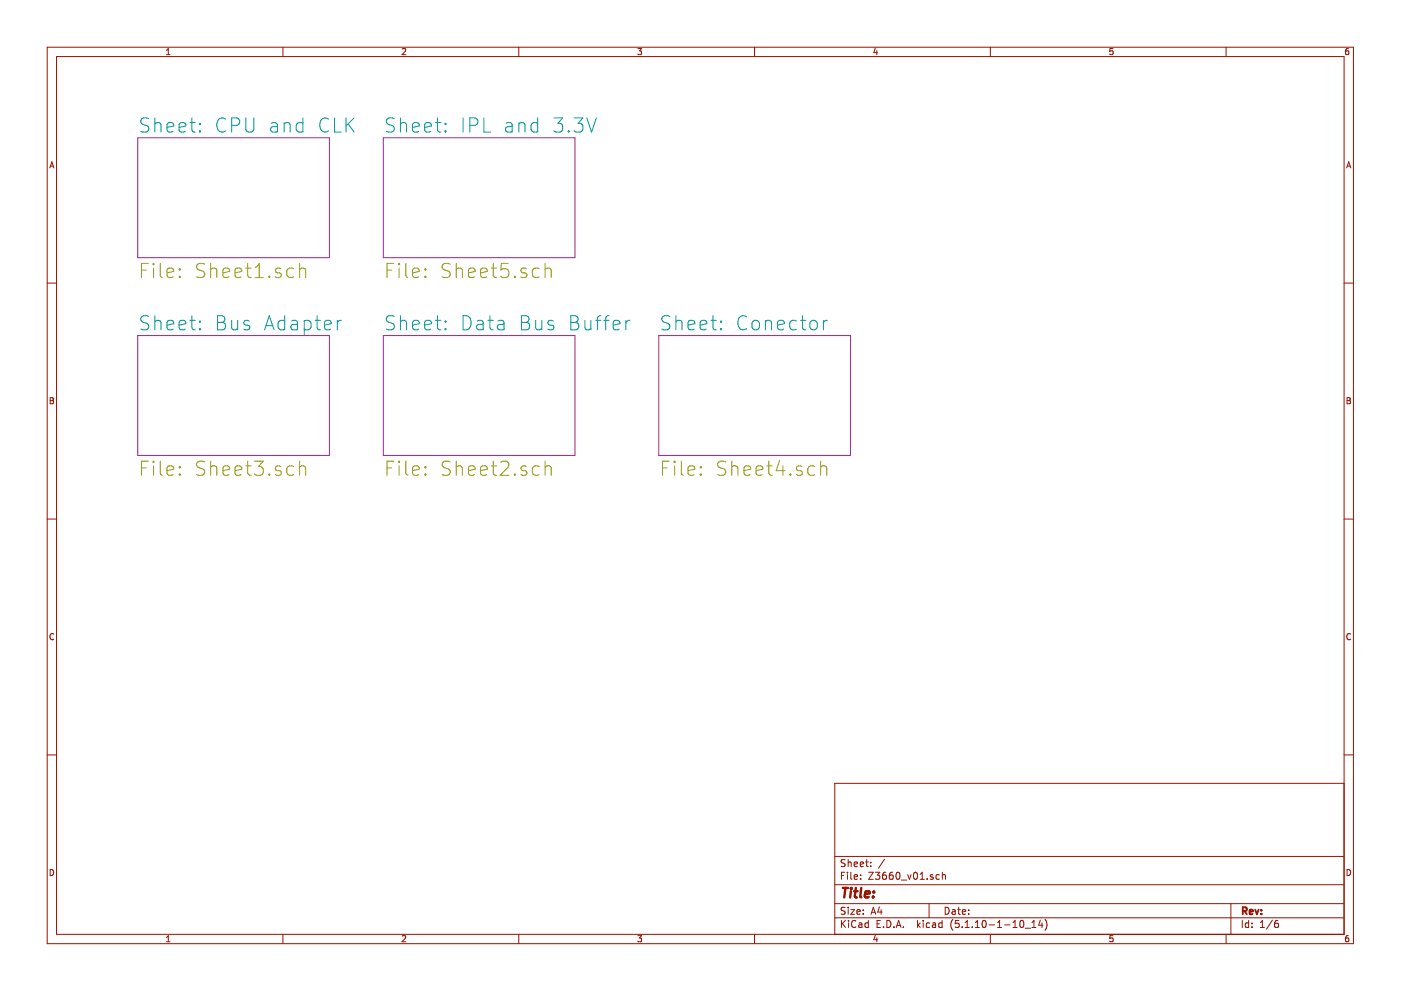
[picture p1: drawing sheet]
<svg xmlns="http://www.w3.org/2000/svg" width="420mm" height="297mm" viewBox="0 0 420 297" stroke-linecap="round" stroke-linejoin="round" font-family="sans-serif">
<path d="M0 0h420.1v297h-420.1z" fill-rule="evenodd" fill="#fff" stroke="#fff" stroke-width=".3"/>
<g fill="none" stroke="#981200" stroke-width=".3">
<path d="M14.2 14.2h391.7v268.7h-391.7zM17 17h386.1v263.1h-386.1zM49.9 16.4h1.1M49.9 15.1l.6-.6v1.9M84.8 14.2v2.8M120.6 14.7l.7-.2 .4 .6-1.1 1.3h1.1M155.6 14.2v2.8M191.3 14.5h1.1l-.6 .7 .5 .2v.8l-.2 .2-.8-.2M226.3 14.2v2.8M262.5 14.4l-.4 1.4h1.1M263 15.2v1.2M297 14.2v2.8"/>
<path d="M333.8 14.5h-.9l-.1 .9 .9-.1 .1 .9-.3 .2-.7-.2M367.7 14.2v2.8M404.4 14.5l-.6 .1-.2 .4-.1 1 .3 .4 .7-.2-.1-.9-.6-.1-.3 .4M14.9 50.3l.7-1.8 .6 1.8M15.1 49.8h.9M403.9 50.3l.6-1.8 .6 1.8M404 49.8h.9M14.2 84.8h2.8M403.1 84.8h2.8M15.1 119.2h.6l.3 .3-.3 .6 .4 .3-.3 .6h-.7zM404 119.2h.6l.4 .3-.4 .6 .4 .3-.3 .6h-.7zM15.1 120.1h.6"/>
<path d="M404 120.1h.6M14.2 155.6h2.8M403.1 155.6h2.8M16.1 190.1a.82 .82 0 0 0-1.1 .7 .82 .82 0 0 0 1.1 .8M405 190.1a.82 .82 0 0 0-1.1 .7 .82 .82 0 0 0 1.1 .8M14.2 226.3h2.8M403.1 234.8h-152.8v45.3M403.1 226.3h2.8M250.3 256.7h152.8M253.4 257.7l-.8-.1-.3 .4 .1 .5 1 .5v.6l-.4 .2-.7-.1M254.4 257.6v2.2M254.4 258.5l.3-.1 .5 .1 .1 1.3"/>
<path d="M256.2 259.1l1-.2-.1-.4-.6-.1-.3 .2 .1 1.1h.8M258 259.1l1-.2-.1-.4-.6-.1-.3 .2 .1 1.1h.8M259.6 258.4h.8M259.9 257.6v1.9l.5 .3M261.1 259.6v.2M261.1 258.5v.1M265.3 257.5l-1.8 2.8M15.1 260.6a.93 .93 0 0 1 1 .9 .93 .93 0 0 1-1 1zM250.3 275.1h152.8M250.3 270.9h152.8M250.3 265.2h152.8M252.4 262.5h.6"/>
<path d="M252.4 275.9v2.1M252.6 276.8l.9 1.2M253.4 261.4h-1v2.2M253.4 272l-.8-.1-.3 .4 .1 .5 1 .5v.6l-.4 .2-.7-.2M253.5 275.9l-1.1 1.2M254.2 261.4v.3M254.2 262.2v1.4M254.4 271.9v.3M254.4 272.7v1.4M254.5 275.9v.2M254.5 276.6v1.4M255.2 272.7h1.1l-1.1 1.4h1.1"/>
<path d="M255.2 261.4v1.9l.3 .3M256.2 262.9l1-.2-.1-.4-.6-.1-.3 .3 .1 1h.8M256.7 276.1a.84 .84 0 0 0-1.1 0 .84 .84 0 0 0-.2 1 .8 .8 0 0 0 .4 .8 .8 .8 0 0 0 .9-.1M257 273.4l1-.2-.1-.4-.6-.1-.3 .2 .1 1h.8M257.6 276.7h.8l.1 1.3M258.1 263.4v.2M258.1 262.3v.2M258.5 277.1l-.7 .1-.3 .3 .3 .5 .7-.1M258.9 273.9v.2M258.9 272.8v.1M260.4 276.7l-.6-.1-.4 .4 .1 .8 .3 .2 .6-.1M260.4 275.9v2.1"/>
<path d="M260.5 261.4h1.4l-1.4 2.2h1.4M261.2 274.1l.7-2.2 .7 2.2M261.4 273.4h1.1M262.5 261.4h1.4l-.8 .9 .6 .2v.9l-.2 .2-1-.2M263 276.9h.7M263.7 271.8l-.5 1.6h1.4M264 275.9h-1v2.1h1M264.2 272.7v1.4M265 277.8v.2M265.6 261.4l-.5 .2a1.35 1.35 0 0 0 0 2l.7-.2 .1-.7-.4-.4h-.6l-.3 .4M266 275.9a1.07 1.07 0 0 1 1.2 1 1.07 1.07 0 0 1-1.2 1.1zM267.7 261.4h-.4l-.5 .5-.1 1.3 .4 .4 .7-.2 .1-.7-.2-.4h-.6l-.4 .4"/>
<path d="M268.1 277.8v.2M268.8 278l.7-2.1 .7 2.1M268.9 261.7l.5-.3a1.21 1.21 0 0 1-.2 2.2l-.3-.2-.2-.6zM269 277.4h1M270.3 263.8h1.6M270.9 277.8v.2M272.2 262.2l.5 1.4 .5-1.4M274.1 261.7l.4-.3a1.13 1.13 0 0 1 .7 1.1 1.13 1.13 0 0 1-.7 1.1l-.4-.2-.2-.6zM275.2 275.9v2.1M275.3 277.2l.7 .8M276 276.6l-.8 .8M276 263.6h1.2"/>
<path d="M276 262.1l.6-.7v2.2M276.9 275.9v.2M276.9 276.6v1.4M278.1 263.4v.2M278.6 270.9v4.2M278.8 276.7l-.6-.1-.4 .4 .1 .8 .3 .2 .6-.1M279.7 276.7h.8l.1 1.3M279.8 262.3l-.5-.1-.3 .3 .1 .3 .7 .2v.5h-.8M280.6 277.1l-1 .4 .3 .5 .7-.1M281.7 262.3l-.6-.1-.4 .4 .1 .8 .3 .2 .6-.1M282.5 276.7l-.6-.1-.4 .4 .1 .8 .3 .2 .6-.1M282.5 275.9v2.1"/>
<path d="M282.6 262.3l.3-.1 .5 .1 .1 1.3M282.6 261.4v2.2M283.5 271.9a1.07 1.07 0 0 1 1.2 1.1 1.07 1.07 0 0 1-1.2 1.1zM285.6 272.8h.8l.1 1.3M285.8 275.6a2.42 2.42 0 0 0 0 3.2M286.5 273.2l-.7 .1-.3 .3 .3 .5 .7-.2M287.2 272.7h.8M287.5 271.9v1.9l.5 .3M287.6 275.9h-1l-.2 1 1.1-.1 .2 .3-.1 .7-.3 .2-.9-.2M288.6 277.8v.2M288.6 273.4l1-.2-.1-.4-.6-.1-.3 .2 .1 1h.8M289.5 278h1.2"/>
<path d="M289.5 276.5l.6-.6v2.1M290.5 273.9v.2M290.5 272.8v.1M291.6 277.8v.2M292.5 278h1.2M292.5 276.5l.6-.6v2.1M294.8 276l.2-.1a1.13 1.13 0 0 1 .8 1 1.13 1.13 0 0 1-.8 1.1 1.41 1.41 0 0 1-.2-2zM296.7 277.2h1.6M299.2 278h1.2M299.2 276.5l.6-.6v2.1M301.3 277.2h1.6M303.8 278h1.2"/>
<path d="M303.8 276.5l.6-.6v2.1M306.1 276l.4-.1a1.21 1.21 0 0 1-.1 2.1 1.41 1.41 0 0 1-.3-2zM307.5 278.2h1.6M309.5 278h1.2M309.5 276.5l.6-.6v2.1M312 275.8l-.5 1.5h1.3M312.5 276.6v1.4M313.4 275.6a2.42 2.42 0 0 1 0 3.2M369.1 270.9v9.2M372.6 275.9v2.1M374.5 276.7l-.7-.1-.3 .4 .1 .9h.9M374.5 275.9v2.1"/>
<path d="M375.5 277.8v.2M375.5 276.7v.2M378 278h1.2M378 276.5l.6-.6v2.1M381.6 275.8l-1.8 2.7M383.2 275.9l-.5 .1a1.35 1.35 0 0 0 0 2l.6-.2 .1-.7-.4-.4-.6 .1-.2 .3M404 260.6a.93 .93 0 0 1 1 .9 .93 .93 0 0 1-1 1zM49.9 281l.6-.5v1.8M49.9 282.3h1.1M84.8 280.1v2.8M120.6 280.6l.7-.1 .4 .5-1.1 1.3h1.1M155.6 280.1v2.8"/>
<path d="M191.3 280.5h1.1l-.6 .6 .5 .2v.8l-.2 .2-.8-.2M226.3 280.1v2.8M262.5 280.3l-.4 1.4h1.1M263 281.1v1.2M297 280.1v2.8M333.8 280.5h-.9l-.1 .8 .9-.1 .1 .9-.3 .2-.7-.2M367.7 280.1v2.8M404.4 280.5h-.6l-.2 .4-.1 1 .3 .4 .7-.2-.1-.9-.6-.1-.3 .4"/>
</g>
<path d="M372.7 273l1-.1 .2-.2-.1-.5-.3-.3h-.8v2.2M373.2 273l.7 1.1M374.7 273.4l1.1-.2-.2-.4-.6-.1-.3 .2 .1 1h.8M376.4 272.7l.5 1.4 .5-1.4M378.3 273.9v.2M378.3 272.8v.1" fill="none" stroke="#981200" stroke-width=".54"/>
<path d="M252.8 266.2h1.6M253.5 266.2l-.3 2.8M255.2 267.1l-.3 1.9M255.3 266.2v.2M255.3 266.2l.1 .1-.1 .1M256.1 267.1h1.1M256.7 266.2l-.4 2.4 .2 .2 .5 .2M258.3 266.2l-.3 2.4 .3 .4M259.4 268.1l1.4-.3-.1-.6h-1l-.4 1.4 .4 .4 .8-.2M261.9 268.7l-.1 .3M262.1 267.2l.1 .2-.2 .1M262.1 267.2l-.1 .3" fill="none" stroke="#981200" stroke-width=".72"/>
<path d="M41.3 41.3h57.5v35.9h-57.5zM115 41.3h57.4v35.9h-57.4zM41.3 100.6h57.5v35.9h-57.5zM115 100.6h57.4v35.9h-57.4zM197.6 100.6h57.5v35.9h-57.5z" fill="none" stroke="#982296" stroke-width=".3"/>
<g fill="none" stroke="#009596" stroke-width=".3">
<path d="M44.6 35.6l-1.6-.3a1.03 1.03 0 0 0-.8 1.1 1.03 1.03 0 0 0 .8 1 1.51 1.51 0 0 1 1.6 1 1.03 1.03 0 0 1-.8 1.2l-1.6-.2M46.4 35.3v4.3M46.4 37.1a1.07 1.07 0 0 1 1.9 .3v2.2M50.1 38.2l2-.4-.2-.8-1.2-.3-.6 .7v1.6l.2 .4 .4 .2 1.2-.2M53.7 38.2l2-.4-.2-.8-1.2-.3-.6 .7v1.6l.2 .4 .4 .2 1.2-.2M56.9 36.7h1.7M57.5 35.3v3.7l.3 .4 .8 .2M60 39.2l.2 .2-.2 .2M60 39.2l-.2 .2 .2 .2M60 37v.4M60 39.2v.4M60 37l.2 .1-.2 .3"/>
<path d="M60 37l-.2 .1 .2 .3M67.6 35.7a1.58 1.58 0 0 0-1.8-.2 1.58 1.58 0 0 0-.8 1.6 1.78 1.78 0 0 0 .5 2 1.78 1.78 0 0 0 1.9 .3l.2-.2M69.5 37.6h1.6a1.16 1.16 0 0 0 .8-1.1 1.16 1.16 0 0 0-.8-1.2h-1.6v4.3M73.7 35.3v3.5l.2 .4 .6 .4h.8l.8-.8v-3.5M81.4 37l.4-.3 1.2 .3 .2 .4v2.2M83.2 37.8l-1.4 .2a.83 .83 0 0 0-.7 .8 .83 .83 0 0 0 .7 .8l1.4-.2M85.2 37.1a1.04 1.04 0 0 1 1.8 .3v2.2M85.2 36.7v2.9M90.8 37l-1.2-.3-.8 .9v1.2l.4 .6 .4 .2 1.2-.2M90.8 35.3v4.3M98.5 35.7a1.7 1.7 0 0 0-2.1 0 1.7 1.7 0 0 0-.5 2.1 1.6 1.6 0 0 0 .8 1.6 1.6 1.6 0 0 0 1.8-.2M100.3 35.3v4.3h2"/>
<path d="M103.8 35.3v4.3M104.4 37.1l1.8 2.5M106.2 35.3l-2.4 2.5M118.3 35.6l-1.7-.3a1.03 1.03 0 0 0-.8 1.1 1.03 1.03 0 0 0 .8 1 1.51 1.51 0 0 1 1.7 1 1.03 1.03 0 0 1-.8 1.2l-1.6-.2M120.1 35.3v4.3M120.1 37.1a1.07 1.07 0 0 1 1.8 .3v2.2M123.7 38.2l2-.4-.1-.8-1.3-.3-.6 .7v1.6l.2 .4 .4 .2 1.3-.2M127.3 38.2l2.1-.4-.2-.8-1.2-.3-.7 .7v1.6l.3 .4 .4 .2 1.2-.2M130.6 36.7h1.6M131.2 35.3v3.7l.2 .4 .8 .2M133.6 37v.4M133.6 39.2v.4"/>
<path d="M133.6 39.2l.2 .2-.2 .2M133.6 39.2l-.2 .2 .2 .2M133.6 37l.2 .1-.2 .3M133.6 37l-.2 .1 .2 .3M138.9 35.3v4.3M140.9 37.6h1.6a1.16 1.16 0 0 0 .8-1.1 1.16 1.16 0 0 0-.8-1.2h-1.6v4.3M145.1 35.3v4.3h2M151.8 37l.4-.3 1.2 .3 .2 .4v2.2M153.6 37.8l-.4 .2h-1a.85 .85 0 0 0-.6 .8 .85 .85 0 0 0 .6 .8h1l.4-.2M155.6 37.1a1.07 1.07 0 0 1 1.9 .3v2.2M155.6 36.7v2.9M161.3 37l-1.2-.3-.6 .4-.3 .5v1.2l.4 .6 .5 .2 1.2-.2"/>
<path d="M161.3 35.3v4.3M166.1 35.3h2.6l-1.4 1.7a1.1 1.1 0 0 1 1.4 .8v1l-.4 .6-.4 .2h-1.2l-.6-.4M170.6 39.2l.1 .2-.1 .2M170.6 39.2l-.3 .2 .3 .2M170.6 39.2v.4M172.2 35.3h2.6l-1.4 1.7a1.12 1.12 0 0 1 1.4 .8v1l-.4 .6-.4 .2h-1.2l-.6-.4M176 35.3l1.4 4.3 1.4-4.3M44.6 94.8l-1.6-.2a1.03 1.03 0 0 0-.8 1 1.03 1.03 0 0 0 .8 1 1.51 1.51 0 0 1 1.6 1 1.03 1.03 0 0 1-.8 1.3l-1.6-.3M46.4 96.4a1.07 1.07 0 0 1 1.9 .2v2.3M46.4 94.6v4.3M50.1 97.5l2-.5-.2-.8-1.2-.2-.6 .6v1.6l.2 .4 .4 .3 1.2-.3M53.7 97.5l2-.5-.2-.8-1.2-.2-.6 .6v1.6l.2 .4 .4 .3 1.2-.3"/>
<path d="M56.9 96h1.7M57.5 94.6v3.6l.3 .4 .8 .3M60 96.2v.4M60 98.5v.4M60 98.5l.2 .1-.2 .3M60 98.5l-.2 .1 .2 .3M60 96.2l.2 .2-.2 .2M60 96.2l-.2 .2 .2 .2M65.2 94.6h1.4a1.03 1.03 0 0 1 .9 1 1.03 1.03 0 0 1-.9 1 1.14 1.14 0 0 1 1.1 1.1 1.14 1.14 0 0 1-.8 1.2h-1.7zM65.2 96.6h1.4M69.5 96v2.2l.2 .4a1.15 1.15 0 0 0 1.6-.1M71.3 96v2.9"/>
<path d="M74.7 96.2a.99 .99 0 0 0-1.6 .4l.2 .6 1.4 .4 .2 .4-.2 .6-.4 .3-1.2-.3M79.4 98.9l1.4-4.3 1.4 4.3M79.7 97.6h2.1M85.4 96.2l-1.2-.2-.6 .4-.2 .4v1.2l.2 .5 .6 .4 1.2-.3M85.4 94.6v4.3M87.4 96.2l.4-.2 1.3 .2 .1 .4v2.3M89.2 97l-.4 .2h-1a.83 .83 0 0 0-.6 .9 .83 .83 0 0 0 .6 .8h1l.4-.3M91.2 96.2a1.35 1.35 0 0 1 1.9 .2l.2 .4v1.2l-.2 .5a1.35 1.35 0 0 1-1.9 .1M91.2 96v4.3M94.5 96h1.6M95.1 94.6v3.6l.2 .4 .8 .3M97.3 97.5l2-.5-.2-.8-1.2-.2-.6 .6v1.6l.2 .4 .4 .3 1.2-.3"/>
<path d="M101.2 96v2.9M102.3 96a1.08 1.08 0 0 0-1.1 .8M118.3 94.8l-1.7-.2a1.03 1.03 0 0 0-.8 1 1.03 1.03 0 0 0 .8 1 1.51 1.51 0 0 1 1.7 1 1.03 1.03 0 0 1-.8 1.3l-1.6-.3M120.1 94.6v4.3M120.1 96.4a1.07 1.07 0 0 1 1.8 .2v2.3M123.7 97.5l2-.5-.1-.8-1.3-.2-.6 .6v1.6l.2 .4 .4 .3 1.3-.3M127.3 97.5l2.1-.5-.2-.8-1.2-.2-.7 .6v1.6l.3 .4 .4 .3 1.2-.3M130.6 96h1.6M131.2 94.6v3.6l.2 .4 .8 .3M133.6 98.5l.2 .1-.2 .3M133.6 98.5l-.2 .1 .2 .3M133.6 96.2v.4"/>
<path d="M133.6 98.5v.4M133.6 96.2l.2 .2-.2 .2M133.6 96.2l-.2 .2 .2 .2M138.9 94.6a2.22 2.22 0 0 1 2.2 1.1 2.22 2.22 0 0 1-.2 2.5l-1 .7h-1zM143.1 96.2l.4-.2 1.2 .2 .2 .4v2.3M144.9 97l-.4 .2h-1a.83 .83 0 0 0-.6 .9 .83 .83 0 0 0 .6 .8h1l.4-.3M146.3 96h1.6M146.9 94.6v3.6l.2 .4 .8 .3M149.4 96.2l.4-.2 1.2 .2 .2 .4v2.3M151.2 97l-.4 .2h-1a.83 .83 0 0 0-.7 .9 .83 .83 0 0 0 .7 .8h1l.4-.3M156.4 94.6h1.4a1.03 1.03 0 0 1 .9 1 1.03 1.03 0 0 1-.9 1 1.13 1.13 0 0 1 1.1 1.1 1.13 1.13 0 0 1-.9 1.2h-1.6zM156.4 96.6h1.4"/>
<path d="M160.6 96v2.2l.3 .4a1.15 1.15 0 0 0 1.6-.1M162.5 96v2.9M165.9 96.2l-1-.2-.6 .6 .2 .6 1.4 .4 .2 .4-.2 .6-.4 .3-1.2-.3M171.2 94.6h1.4a1.03 1.03 0 0 1 .8 1 1.03 1.03 0 0 1-.8 1 1.14 1.14 0 0 1 1 1.1 1.14 1.14 0 0 1-.8 1.2h-1.6zM171.2 96.6h1.4M175.4 96v2.2l.2 .4a1.15 1.15 0 0 0 1.6-.1M177.2 96v2.9M178.6 96h1.6M180.2 94.6l-.8 .2-.2 .4v3.7M181.1 96h1.6M182.7 94.6l-.9 .2-.1 .4v3.7M183.9 97.5l2-.5-.2-.8-1.2-.2-.6 .6 .2 2 .4 .3 1.2-.3"/>
<path d="M187.7 96v2.9M188.9 96a1.16 1.16 0 0 0-1.2 .8M200.9 94.8l-1.6-.2a1.03 1.03 0 0 0-.8 1 1.03 1.03 0 0 0 .8 1 1.51 1.51 0 0 1 1.6 1 1.03 1.03 0 0 1-.8 1.3l-1.6-.3M202.7 96.4a1.07 1.07 0 0 1 1.8 .2v2.3M202.7 94.6v4.3M206.3 97.5l2.1-.5-.2-.8-1.2-.2-.7 .6v1.6l.3 .4 .4 .3 1.2-.3M210 97.5l2-.5-.2-.8-1.2-.2-.6 .6v1.6l.2 .4 .4 .3 1.2-.3M213.2 96h1.6M213.8 94.6v3.6l.2 .4 .8 .3M216.2 98.5l.2 .1-.2 .3M216.2 98.5l-.2 .1 .2 .3M216.2 96.2v.4"/>
<path d="M216.2 98.5v.4M216.2 96.2l.2 .2-.2 .2M216.2 96.2l-.2 .2 .2 .2M223.9 95a1.58 1.58 0 0 0-1.8-.2 1.58 1.58 0 0 0-.8 1.6 1.78 1.78 0 0 0 .5 1.9 1.78 1.78 0 0 0 1.9 .3l.2-.1M225.7 96.4a1.15 1.15 0 0 1 1.2-.4 1.15 1.15 0 0 1 .9 .8v1.2a1.15 1.15 0 0 1-1.2 .9 1.15 1.15 0 0 1-1.1-.9v-1.2zM229.5 96.4a1.07 1.07 0 0 1 1.9 .2v2.3M229.5 96v2.9M233.2 97.5l2-.5-.2-.8-1.2-.2-.6 .6v1.6l.2 .4 .4 .3 1.2-.3M238.9 96.2l-1.3-.2-.6 .4-.2 .4 .2 1.7 .6 .4 1.3-.3M240.1 96h1.6M240.6 94.6v3.6l.3 .4 .8 .3M243.1 96.4a1.14 1.14 0 0 1 1.1-.4 1.14 1.14 0 0 1 .9 .8v1.2a1.15 1.15 0 0 1-1.1 .9 1.15 1.15 0 0 1-1.1-.9v-1.2z"/>
<path d="M246.9 96v2.9M248.1 96a1.08 1.08 0 0 0-1.2 .8"/>
</g>
<g fill="none" stroke="#969400" stroke-width=".3">
<path d="M44.4 79h-2v4.2M46.1 79v.4M46.1 79l-.3 .2 .3 .2M46.1 79l.1 .2-.1 .2M48.1 79v3.6l.6 .6M61.4 79.2l-1.6-.2a1.02 1.02 0 0 0-.9 1 1.02 1.02 0 0 0 .9 1 1.51 1.51 0 0 1 1.6 1 1.09 1.09 0 0 1-.8 1.2l-1.7-.2M63.2 79v4.2M74.3 79v3.6l.2 .4 .8 .2M89.8 79v4.2M118.1 79h-2v4.2M119.7 79v.4M119.7 79l-.2 .2 .2 .2"/>
<path d="M119.7 79l.2 .2-.2 .2M121.7 79v3.6l.6 .6M135 79.2l-1.6-.2a1.02 1.02 0 0 0-.8 1 1.02 1.02 0 0 0 .8 1 1.51 1.51 0 0 1 1.6 1 1.09 1.09 0 0 1-.8 1.2l-1.6-.2M136.8 79v4.2M147.9 79v3.6l.2 .4 .9 .2M152.4 79h-2l-.2 2 .6-.4 1.4 .2 .4 .6-.2 1.4-.6 .4h-1l-.6-.4M163.5 79v4.2M42.4 81h1.4M46.1 80.4v2.8M50.1 81.8l2-.4-.2-.8-1.2-.2-.6 .6v1.6l.2 .4 .4 .2 1.2-.2M53.9 82.8l.2 .2-.2 .2M53.9 82.8l-.2 .2 .2 .2"/>
<path d="M53.9 80.6v.4M53.9 82.8v.4M53.9 80.6l.2 .2-.2 .2M53.9 80.6l-.2 .2 .2 .2M63.2 80.8a1.07 1.07 0 0 1 1.8 .2v2.2M66.9 81.8l2-.4-.3-.8-1.2-.2-.5 .6 .1 2 .4 .2 1.2-.2M70.5 81.8l2-.4-.2-.8-1.2-.2-.4 .2-.2 .4 .2 2 .4 .2 1.2-.2M73.7 80.4h1.6M76.5 83.2h2.5M76.5 80.2l.8-.6 .4-.6v4.2M80.8 82.8l.2 .2-.2 .2M80.8 82.8l-.2 .2 .2 .2"/>
<path d="M80.8 82.8v.4M84.2 80.6l-1-.2-.4 .2-.2 .4 .2 .6 1.4 .4 .2 .4-.2 .6-.4 .2-1.2-.2M88 80.6a1.35 1.35 0 0 0-1.8 .2l-.2 .4v1.2l.2 .4a1.35 1.35 0 0 0 1.8 .2M89.8 80.8a1.07 1.07 0 0 1 1.9 .2v2.2M116.1 81h1.4M119.7 80.4v2.8M123.7 81.8l2-.4-.1-.8-1.3-.2-.6 .6v1.6l.2 .4 .4 .2 1.3-.2M127.6 80.6v.4M127.6 82.8v.4M127.6 82.8l.2 .2-.2 .2M127.6 82.8l-.3 .2 .3 .2M127.6 80.6l.2 .2-.2 .2"/>
<path d="M127.6 80.6l-.3 .2 .3 .2M136.8 80.8a1.07 1.07 0 0 1 1.9 .2v2.2M140.5 81.8l2-.4-.2-.8-1.2-.2-.6 .6 .2 2 .4 .2 1.2-.2M144.1 81.8l2-.4-.2-.8-1.2-.2-.4 .2-.2 .4 .2 2 .4 .2 1.2-.2M147.4 80.4h1.6M154.4 82.8v.4M154.4 82.8l.2 .2-.2 .2M154.4 82.8l-.2 .2 .2 .2M157.8 80.6l-1-.2-.4 .2-.2 .4 .2 .6 1.4 .4 .2 .4-.2 .6-.3 .2-1.3-.2M161.7 80.6a1.35 1.35 0 0 0-1.8 .2l-.3 .4v1.2l.3 .4a1.35 1.35 0 0 0 1.8 .2M163.5 80.8a1.07 1.07 0 0 1 1.8 .2v2.2M44.4 138.2h-2v4.3"/>
<path d="M46.1 138.2v.4M46.1 139.6v2.9M46.1 138.2l-.3 .2 .3 .2M46.1 138.2l.1 .2-.1 .2M48.1 138.2v3.7l.6 .6M53.9 139.8v.4M53.9 139.8l.2 .2-.2 .2M53.9 139.8l-.2 .2 .2 .2M61.4 138.4l-1.6-.2a1.02 1.02 0 0 0-.9 1 1.02 1.02 0 0 0 .9 1 1.51 1.51 0 0 1 1.6 1 1.09 1.09 0 0 1-.8 1.3l-1.7-.2M63.2 138.2v4.3M73.7 139.6h1.6M74.3 138.2v3.7l.2 .4 .8 .2"/>
<path d="M76.3 138.2h2.7l-1.5 1.6a1.17 1.17 0 0 1 1.5 .8v1l-.5 .7-.4 .2h-1.2l-.6-.4M84.2 139.8l-1-.2-.4 .2-.2 .4 .2 .7 1.4 .3 .2 .4-.2 .7-.4 .2-1.2-.2M88 139.8a1.35 1.35 0 0 0-1.8 .2l-.2 .5v1.1l.2 .5a1.35 1.35 0 0 0 1.8 .2M89.8 138.2v4.3M118.1 138.2h-2v4.3M119.7 138.2v.4M119.7 139.6v2.9M119.7 138.2l-.2 .2 .2 .2M119.7 138.2l.2 .2-.2 .2M121.7 138.2v3.7l.6 .6M127.6 139.8v.4M127.6 139.8l.2 .2-.2 .2"/>
<path d="M127.6 139.8l-.3 .2 .3 .2M135 138.4l-1.6-.2a1.02 1.02 0 0 0-.8 1 1.02 1.02 0 0 0 .8 1 1.51 1.51 0 0 1 1.6 1 1.09 1.09 0 0 1-.8 1.3l-1.6-.2M136.8 138.2v4.3M147.4 139.6h1.6M147.9 138.2v3.7l.2 .4 .9 .2M150.2 138.6l.6-.4h1a1.13 1.13 0 0 1 .6 1.8l-2.4 2.5h2.6M157.8 139.8l-1-.2-.4 .2-.2 .4 .2 .7 1.4 .3 .2 .4-.2 .7-.3 .2-1.3-.2M161.7 139.8a1.35 1.35 0 0 0-1.8 .2l-.3 .5v1.1l.3 .5a1.35 1.35 0 0 0 1.8 .2M163.5 138.2v4.3M200.7 138.2h-2v4.3M202.3 138.2l-.2 .2 .2 .2M202.3 138.2v.4"/>
<path d="M202.3 139.6v2.9M202.3 138.2l.2 .2-.2 .2M204.3 138.2v3.7l.6 .6M210.2 139.8v.4M210.2 139.8l.2 .2-.2 .2M210.2 139.8l-.2 .2 .2 .2M217.7 138.4l-1.7-.2a1.02 1.02 0 0 0-.8 1 1.02 1.02 0 0 0 .8 1 1.51 1.51 0 0 1 1.7 1 1.09 1.09 0 0 1-.9 1.3l-1.6-.2M219.5 138.2v4.3M230 139.6h1.6M230.6 138.2v3.7l.2 .4 .8 .2M233.8 138l-1 3.1h2.6M234.8 139.6v2.9"/>
<path d="M240.5 139.8l-1-.2-.5 .2-.1 .4 .1 .7 1.5 .3 .1 .4-.1 .7-.4 .2-1.2-.2M244.3 139.8a1.35 1.35 0 0 0-1.8 .2l-.2 .5v1.1l.2 .5a1.35 1.35 0 0 0 1.8 .2M246.1 138.2v4.3M42.4 140.2h1.4M50.1 141.1l2-.5-.2-.8-1.2-.2-.6 .6v1.7l.2 .4 .4 .2 1.2-.2M53.9 142.1v.4M53.9 142.1l.2 .2-.2 .2M53.9 142.1l-.2 .2 .2 .2M63.2 140a1.07 1.07 0 0 1 1.8 .2v2.3M66.9 141.1l2-.5-.3-.8-1.2-.2-.5 .6 .1 2.1 .4 .2 1.2-.2M70.5 141.1l2-.5-.2-.8-1.2-.2-.4 .2-.2 .4 .2 2.1 .4 .2 1.2-.2M80.8 142.1v.4"/>
<path d="M80.8 142.1l.2 .2-.2 .2M80.8 142.1l-.2 .2 .2 .2M89.8 140a1.07 1.07 0 0 1 1.9 .2v2.3M116.1 140.2h1.4M123.7 141.1l2-.5-.1-.8-1.3-.2-.6 .6v1.7l.2 .4 .4 .2 1.3-.2M127.6 142.1l.2 .2-.2 .2M127.6 142.1l-.3 .2 .3 .2M127.6 142.1v.4M136.8 140a1.07 1.07 0 0 1 1.9 .2v2.3M140.5 141.1l2-.5-.2-.8-1.2-.2-.6 .6 .2 2.1 .4 .2 1.2-.2M144.1 141.1l2-.5-.2-.8-1.2-.2-.4 .2-.2 .4 .2 2.1 .4 .2 1.2-.2M154.4 142.1l.2 .2-.2 .2"/>
<path d="M154.4 142.1l-.2 .2 .2 .2M154.4 142.1v.4M163.5 140a1.07 1.07 0 0 1 1.8 .2v2.3M198.7 140.2h1.4M206.3 141.1l2.1-.5-.2-.8-1.2-.2-.7 .6v1.7l.3 .4 .4 .2 1.2-.2M210.2 142.1l.2 .2-.2 .2M210.2 142.1l-.2 .2 .2 .2M210.2 142.1v.4M219.5 140a1.07 1.07 0 0 1 1.8 .2v2.3M223.1 141.1l2-.5-.2-.8-1.2-.2-.6 .6 .2 2.1 .4 .2 1.2-.2M226.7 141.1l2.1-.5-.3-.8-1.1-.2-.5 .2-.2 .4 .2 2.1 .5 .2 1.1-.2M237 142.1l.2 .2-.2 .2"/>
<path d="M237 142.1l-.2 .2 .2 .2M237 142.1v.4M246.1 140a1.07 1.07 0 0 1 1.8 .2v2.3"/>
</g>
</svg>
